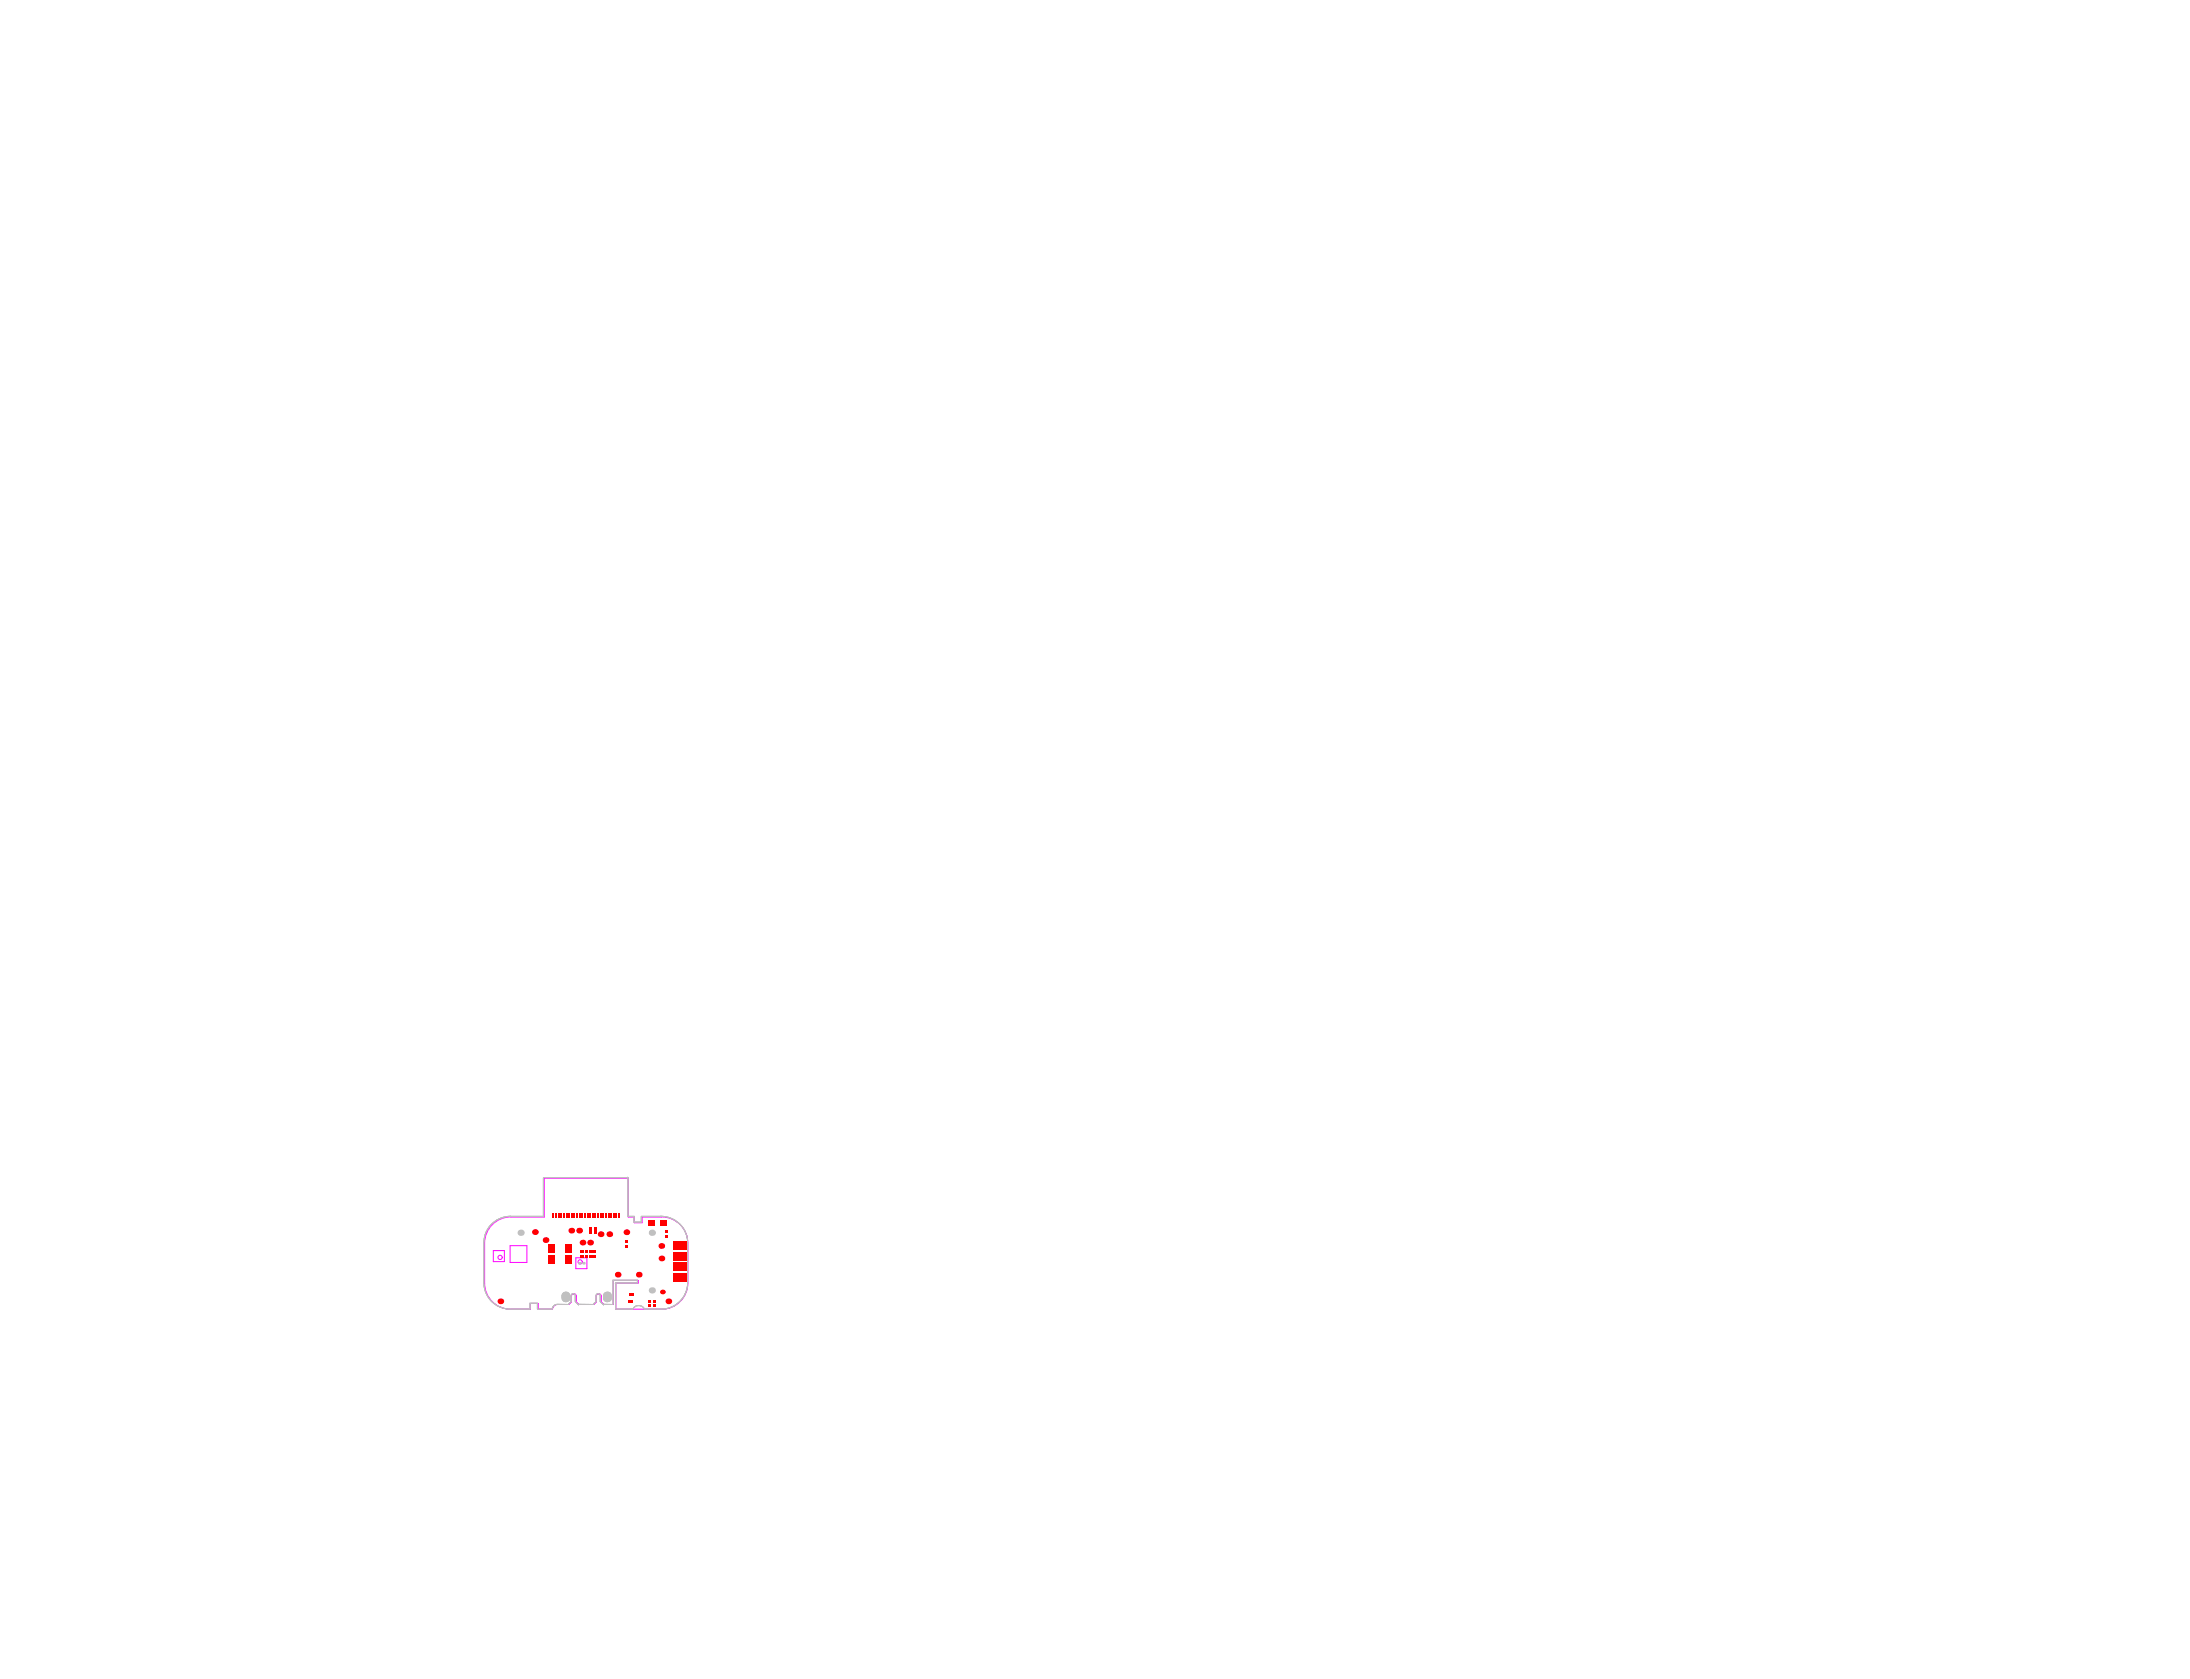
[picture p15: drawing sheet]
<svg xmlns="http://www.w3.org/2000/svg" width="269mm" height="206mm" viewBox="0 0 269 206" stroke-linecap="round" stroke-linejoin="round" font-family="sans-serif">
<path d="M60.3 150.2a3.4 3.4 0 0 1 2.3-1l4.1 .1v-4.8h10.4v4.8h.7v.7h.9v-.7l2.4-.1a3.3 3.3 0 0 1 3.3 3.3v4.9a3.2 3.2 0 0 1-3.3 3.2h-2a.82 .82 0 0 0-1.4 0h-2.1v-3.1l2.6-.1v-.3h-2.9l-.1 3h-1.2l-.3-.4v-.7a.26 .26 0 0 0-.3-.3 .26 .26 0 0 0-.2 .3v.7l-.4 .4h-1.8l-.4-.4v-.7a.26 .26 0 0 0-.2-.3 .26 .26 0 0 0-.3 .3v.7l-.3 .4h-1.4a.72 .72 0 0 0-.6 .5h-1.8v-.7h-.9l-.1 .7h-2.4a3.2 3.2 0 0 1-3.2-3.2v-4.9a3.2 3.2 0 0 1 .9-2.3z" fill="none" stroke="#c0c0c0" stroke-width=".12"/>
<g fill="none" stroke="#f0f" stroke-width=".12">
<path d="M60.6 153.5h1.3v1.3h-1.3zM62.6 152.9h2.1v2h-2.1zM62.7 149.3a3.2 3.2 0 0 0-3.2 3.2v4.9a3.2 3.2 0 0 0 3.2 3.2h2.4v-.7h1v.7h1.7a.64 .64 0 0 1 .7-.5h1.3l.3-.4M62.7 149.3h4.1v-4.7h10.3v4.7h.8v.7h.9v-.7h2.4M70.1 159v.7M70.4 158.7l-.2 .2-.1 .1M70.4 158.7l.3 .2v.1M70.4 158.7l-.2 .1-.1 .2M70.4 158.7a.28 .28 0 0 1 .3 .3M70.7 154.3h1.3v1.4h-1.3zM70.7 159v.7l.3 .4h1.9l.3-.4M73.2 159v.7"/>
<path d="M73.5 158.7l.1 .1 .2 .2M73.5 158.7l-.2 .1-.1 .2M73.5 158.7a.28 .28 0 0 1 .3 .3M81.2 149.3a3.2 3.2 0 0 1 3.2 3.2v4.9a3.2 3.2 0 0 1-3.2 3.3l-5.6-.1v-3.2h2.7v-.3h-3v3h-1.2l-.3-.4v-.7"/>
<circle cx="61.4" cy="154.3" r=".26"/>
<circle cx="71.2" cy="154.8" r=".26"/>
</g>
<g fill="#c0c0c0">
<circle cx="71.1" cy="155" r=".16"/>
<circle cx="71.6" cy="155" r=".16"/>
<circle cx="63.9" cy="151.3" r=".38"/>
<circle cx="69.4" cy="159.3" r=".48"/>
<circle cx="69.4" cy="159" r=".48"/>
<circle cx="74.5" cy="159" r=".48"/>
<circle cx="74.5" cy="159.3" r=".48"/>
<circle cx="80" cy="158.3" r=".38"/>
<circle cx="80" cy="151.3" r=".38"/>
</g>
<g fill="#c0c0c0">
<path d="M68.9 159l.5-.5 .5 .5v.3l-.5 .5-.5-.5z" fill-rule="evenodd"/>
<path d="M74 159l.5-.5 .5 .5v.3l-.5 .5-.5-.5z" fill-rule="evenodd"/>
</g>
<g fill="#f00">
<path d="M67.8 148.9h.2v.5h-.2z" fill-rule="evenodd"/>
<path d="M68.5 148.9h.2v.5h-.2z" fill-rule="evenodd"/>
<path d="M68.8 148.9h.2v.5h-.2z" fill-rule="evenodd"/>
<path d="M69.1 148.9h.2v.5h-.2z" fill-rule="evenodd"/>
<path d="M69.8 148.9h.2v.5h-.2z" fill-rule="evenodd"/>
<path d="M70.1 148.9h.2v.5h-.2z" fill-rule="evenodd"/>
<path d="M70.4 148.9h.2v.5h-.2z" fill-rule="evenodd"/>
<path d="M71.3 154h.4v.3h-.4z" fill-rule="evenodd"/>
<path d="M71.3 153.4h.4v.3h-.4z" fill-rule="evenodd"/>
<path d="M71 148.9h.3v.5h-.3z" fill-rule="evenodd"/>
<path d="M71.4 148.9h.2v.5h-.2z" fill-rule="evenodd"/>
<path d="M71.7 148.9h.2v.5h-.2z" fill-rule="evenodd"/>
<path d="M72.8 154h.4v.3h-.4z" fill-rule="evenodd"/>
<path d="M72.3 154h.4v.3h-.4z" fill-rule="evenodd"/>
<path d="M72.8 153.4h.4v.3h-.4z" fill-rule="evenodd"/>
<path d="M72.3 153.4h.4v.3h-.4z" fill-rule="evenodd"/>
<path d="M72.3 150.6h.3v.3h-.3z" fill-rule="evenodd"/>
<path d="M73 150.6h.3v.3h-.3z" fill-rule="evenodd"/>
<path d="M72.3 148.9h.2v.5h-.2z" fill-rule="evenodd"/>
<path d="M72.6 148.9h.3v.5h-.3z" fill-rule="evenodd"/>
<path d="M73 148.9h.2v.5h-.2z" fill-rule="evenodd"/>
<path d="M73.6 148.9h.2v.5h-.2z" fill-rule="evenodd"/>
<path d="M73.9 148.9h.3v.5h-.3z" fill-rule="evenodd"/>
<path d="M74.3 148.9h.2v.5h-.2z" fill-rule="evenodd"/>
<path d="M74.9 148.9h.2v.5h-.2z" fill-rule="evenodd"/>
<path d="M75.3 148.9h.2v.5h-.2z" fill-rule="evenodd"/>
<path d="M75.5 148.9h.3v.5h-.3z" fill-rule="evenodd"/>
<path d="M76.7 152.8h.4v.3h-.4z" fill-rule="evenodd"/>
<path d="M76.7 152.2h.4v.3h-.4z" fill-rule="evenodd"/>
<path d="M80.2 159.6h.3v.3h-.3z" fill-rule="evenodd"/>
<path d="M81.7 151.5h.3v.3h-.3z" fill-rule="evenodd"/>
<path d="M81.7 150.9h.3v.3h-.3z" fill-rule="evenodd"/>
<path d="M73 151h.3v.4h-.3z" fill-rule="evenodd"/>
<path d="M72.3 151h.3v.4h-.3z" fill-rule="evenodd"/>
<path d="M80.2 160.1h.3v.3h-.3z" fill-rule="evenodd"/>
<path d="M69.3 154h.8v1h-.8z" fill-rule="evenodd"/>
<path d="M71.8 154h.4v.3h-.4z" fill-rule="evenodd"/>
<path d="M71.8 153.4h.4v.3h-.4z" fill-rule="evenodd"/>
<path d="M69.3 152.6h.8v1.1h-.8z" fill-rule="evenodd"/>
<path d="M68.1 148.9h.2v.5h-.2z" fill-rule="evenodd"/>
<path d="M69.4 148.9h.3v.5h-.3z" fill-rule="evenodd"/>
<path d="M70.7 148.9h.2v.5h-.2z" fill-rule="evenodd"/>
<path d="M72 148.9h.2v.5h-.2z" fill-rule="evenodd"/>
<path d="M77.2 159.6h.5v.2h-.5z" fill-rule="evenodd"/>
<path d="M77.2 158.8h.5v.2h-.5z" fill-rule="evenodd"/>
<path d="M73.3 148.9h.2v.5h-.2z" fill-rule="evenodd"/>
<path d="M74.6 148.9h.2v.5h-.2z" fill-rule="evenodd"/>
<path d="M75.9 148.9h.2v.5h-.2z" fill-rule="evenodd"/>
<path d="M79.6 159.6h.3v.3h-.3z" fill-rule="evenodd"/>
<path d="M79.6 160.1h.3v.3h-.3z" fill-rule="evenodd"/>
<path d="M79.6 149.7h.8v.7h-.8z" fill-rule="evenodd"/>
<path d="M81.1 149.7h.8v.7h-.8z" fill-rule="evenodd"/>
<path d="M67.3 154h.9v1h-.9z" fill-rule="evenodd"/>
<path d="M67.3 152.6h.9v1.1h-.9z" fill-rule="evenodd"/>
<path d="M82.7 152.3h1.6v1.1h-1.6z" fill-rule="evenodd"/>
<path d="M82.7 153.6h1.6v1.1h-1.6z" fill-rule="evenodd"/>
<path d="M82.7 154.9h1.6v1.1h-1.6z" fill-rule="evenodd"/>
<path d="M82.7 156.2h1.6v1h-1.6z" fill-rule="evenodd"/>
</g>
<g fill="#f00">
<circle cx="82" cy="159.7" r=".35"/>
<circle cx="70.1" cy="151" r=".35"/>
<circle cx="71.5" cy="152.5" r=".35"/>
<circle cx="72.4" cy="152.5" r=".35"/>
<circle cx="61.4" cy="159.7" r=".35"/>
<circle cx="67" cy="152.2" r=".35"/>
<circle cx="81.3" cy="158.5" r=".29"/>
<circle cx="81.2" cy="154.4" r=".35"/>
<circle cx="65.7" cy="151.2" r=".35"/>
<circle cx="71.1" cy="151" r=".35"/>
<circle cx="75.8" cy="156.4" r=".35"/>
<circle cx="73.7" cy="151.4" r=".35"/>
<circle cx="74.8" cy="151.4" r=".35"/>
<circle cx="76.9" cy="151.2" r=".35"/>
<circle cx="81.2" cy="152.9" r=".35"/>
<circle cx="78.4" cy="156.4" r=".35"/>
</g>
<path d="M60.3 150.2a3.4 3.4 0 0 1 2.3-1l4.1 .1v-4.8h10.4v4.8h.7v.7h.9v-.7l2.4-.1a3.3 3.3 0 0 1 3.3 3.3v4.9a3.2 3.2 0 0 1-3.3 3.2h-2a.82 .82 0 0 0-1.4 0h-2.1v-3.1l2.6-.1v-.3h-2.9l-.1 3h-1.2l-.3-.4v-.7a.26 .26 0 0 0-.3-.3 .26 .26 0 0 0-.2 .3v.7l-.4 .4h-1.8l-.4-.4v-.7a.26 .26 0 0 0-.2-.3 .26 .26 0 0 0-.3 .3v.7l-.3 .4h-1.4a.72 .72 0 0 0-.6 .5h-1.8v-.7h-.9l-.1 .7h-2.4a3.2 3.2 0 0 1-3.2-3.2v-4.9a3.2 3.2 0 0 1 .9-2.3z" fill="none" stroke="#c0c0c0" stroke-width=".12"/>
</svg>
